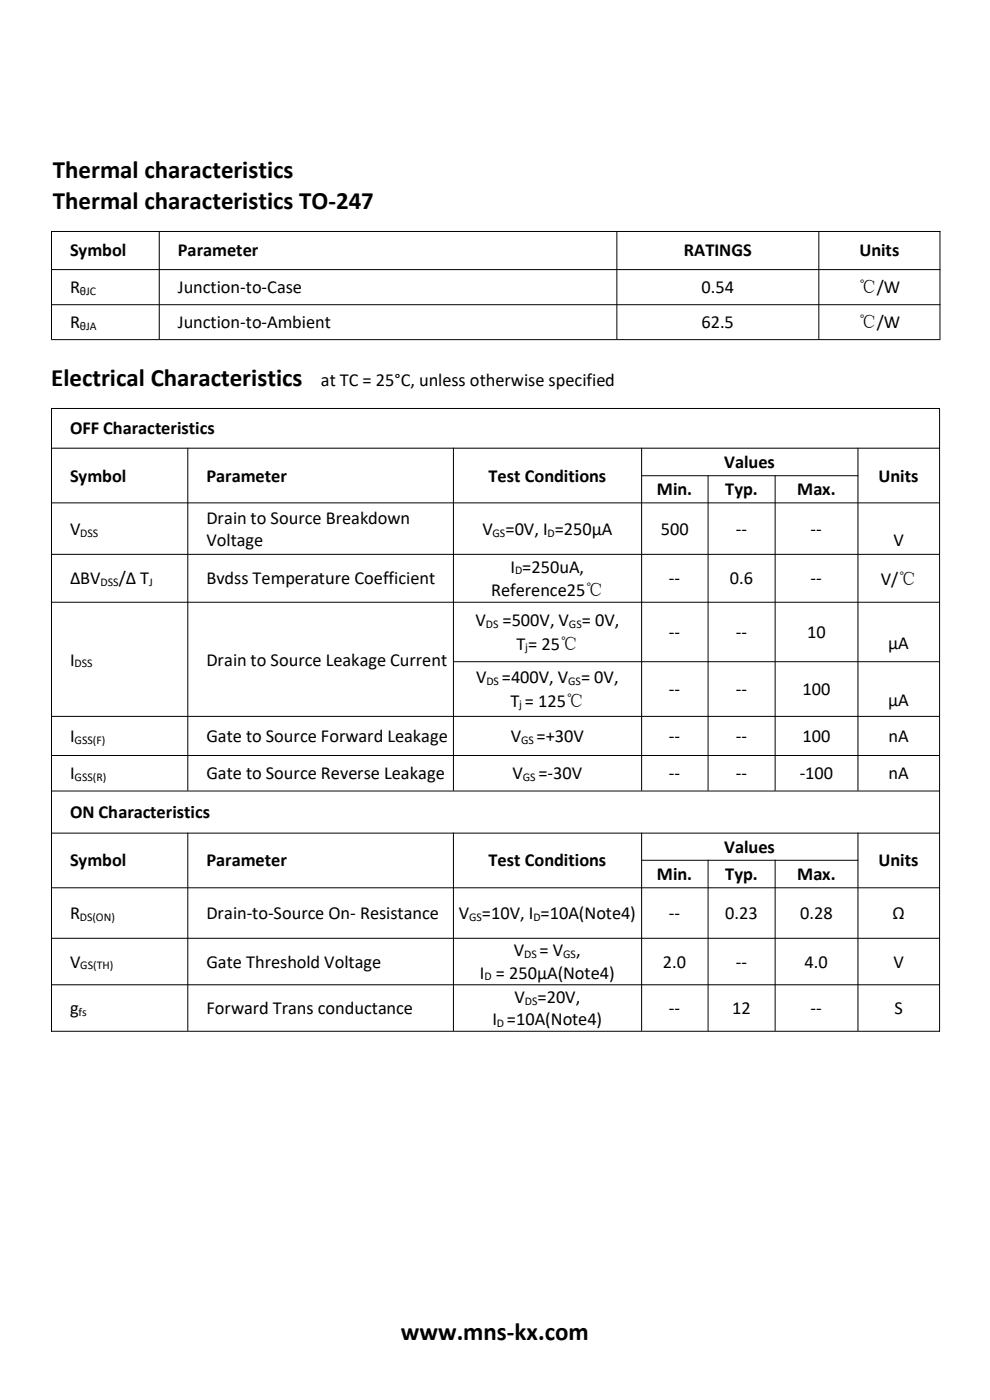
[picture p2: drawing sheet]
<svg xmlns="http://www.w3.org/2000/svg" width="210mm" height="297mm" viewBox="0 0 210 297" stroke-linecap="round" stroke-linejoin="round" font-family="sans-serif">
<defs><g id="words">
<g font-size="5.3">
<text x="11.2" y="37.8">Thermal characteristics</text>
<text x="11.2" y="44.3">Thermal characteristics TO-247</text>
<text x="10.9" y="81.9">Electrical Characteristics</text>
<text x="85" y="284.4">www.mns-kx.com</text>
</g>
<g font-size="3.9">
<text x="14.9" y="54.4">Symbol</text>
<text x="37.7" y="54.4">Parameter</text>
<text x="145.1" y="54.4">RATINGS</text>
<text x="182.3" y="54.4">Units</text>
<text x="14.9" y="62.2">R</text>
<text x="37.7" y="62.2">Junction-to-Case</text>
<text x="148.8" y="62.2">0.54</text>
<text x="182.1" y="62.2">℃/W</text>
<text x="14.9" y="69.6">R</text>
<text x="37.7" y="69.6">Junction-to-Ambient</text>
<text x="148.8" y="69.6">62.5</text>
<text x="182.1" y="69.7">℃/W</text>
<text x="68.1" y="81.9">at TC = 25°C, unless otherwise specified</text>
<text x="14.9" y="92.2">OFF Characteristics</text>
<text x="153.6" y="99.3">Values</text>
<text x="14.9" y="102.2">Symbol</text>
<text x="43.8" y="102.2">Parameter</text>
<text x="103.6" y="102.2">Test Conditions</text>
<text x="139.4" y="105.1">Min.</text>
<text x="153.8" y="105.1">Typ.</text>
<text x="169.1" y="105.1">Max.</text>
<text x="186.4" y="102.2">Units</text>
<text x="14.9" y="113.5">V</text>
<text x="43.8" y="111.1">Drain to Source Breakdown</text>
<text x="102.3" y="113.5">V =0V, I =250µA</text>
<text x="140.2" y="113.5">500</text>
<text x="156.1" y="113.5">--</text>
<text x="172" y="113.5">--</text>
<text x="43.8" y="115.8">Voltage</text>
<text x="189.5" y="115.8">V</text>
<text x="14.9" y="124">ΔBV</text>
<text x="25.2" y="124">/Δ T</text>
<text x="43.8" y="124">Bvdss Temperature Coefficient</text>
<text x="108.3" y="121.5">I =250uA,</text>
<text x="141.9" y="124">--</text>
<text x="154.8" y="124">0.6</text>
<text x="172" y="124">--</text>
<text x="186.8" y="124">V/℃</text>
<text x="104.2" y="126.4">Reference25℃</text>
<text x="100.8" y="132.8">V</text>
<text x="106.6" y="132.8">=500V, V = 0V,</text>
<text x="109.6" y="137.8">T= 25℃</text>
<text x="141.9" y="135.4">--</text>
<text x="156.1" y="135.4">--</text>
<text x="171.2" y="135.4">10</text>
<text x="188.4" y="137.7">µA</text>
<text x="14.9" y="141.2">I</text>
<text x="43.8" y="141.2">Drain to Source Leakage Current</text>
<text x="101" y="145">V</text>
<text x="106.5" y="145">=400V, V</text>
<text x="108.3" y="149.9">T = 125℃</text>
<text x="123.3" y="145">= 0V,</text>
<text x="141.9" y="147.5">--</text>
<text x="156.1" y="147.5">--</text>
<text x="170.2" y="147.5">100</text>
<text x="188.4" y="149.8">µA</text>
<text x="14.9" y="157.4">I</text>
<text x="43.8" y="157.4">Gate to Source Forward Leakage</text>
<text x="108.4" y="157.4">V</text>
<text x="113.8" y="157.4">=+30V</text>
<text x="141.9" y="157.4">--</text>
<text x="156.1" y="157.4">--</text>
<text x="170.2" y="157.4">100</text>
<text x="188.5" y="157.4">nA</text>
<text x="14.9" y="165.3">I</text>
<text x="43.8" y="165.3">Gate to Source Reverse Leakage</text>
<text x="108.7" y="165.3">V</text>
<text x="114.2" y="165.3">=-30V</text>
<text x="141.9" y="165.3">--</text>
<text x="156.1" y="165.3">--</text>
<text x="169.6" y="165.3">-100</text>
<text x="188.5" y="165.3">nA</text>
<text x="14.9" y="173.6">ON Characteristics</text>
<text x="14.9" y="183.8">Symbol</text>
<text x="43.8" y="183.8">Parameter</text>
<text x="103.6" y="183.8">Test Conditions</text>
<text x="153.6" y="180.9">Values</text>
<text x="186.4" y="183.8">Units</text>
<text x="139.4" y="186.7">Min.</text>
<text x="153.8" y="186.7">Typ.</text>
<text x="169.1" y="186.7">Max.</text>
<text x="14.9" y="195">R</text>
<text x="43.8" y="195">Drain-to-Source On- Resistance</text>
<text x="97.3" y="195">V =10V, I =10A(Note4)</text>
<text x="141.9" y="195">--</text>
<text x="153.8" y="195">0.23</text>
<text x="169.8" y="195">0.28</text>
<text x="189.3" y="195">Ω</text>
<text x="109" y="202.9">V</text>
<text x="114.5" y="202.9">= V</text>
<text x="122.2" y="202.9">,</text>
<text x="14.9" y="205.3">V</text>
<text x="43.8" y="205.3">Gate Threshold Voltage</text>
<text x="101.8" y="207.6">I = 250µA(Note4)</text>
<text x="140.6" y="205.3">2.0</text>
<text x="156.1" y="205.3">--</text>
<text x="170.7" y="205.3">4.0</text>
<text x="189.5" y="205.3">V</text>
<text x="14.9" y="215.1">g</text>
<text x="43.8" y="215.1">Forward Trans conductance</text>
<text x="109.1" y="212.8">V =20V,</text>
<text x="141.9" y="215.1">--</text>
<text x="155.3" y="215.1">12</text>
<text x="172" y="215.1">--</text>
<text x="189.7" y="215.1">S</text>
<text x="104.4" y="217.5">I =10A(Note4)</text>
</g>
<g font-size="2.5">
<text x="16.9" y="62.5">θJC</text>
<text x="16.9" y="70">θJA</text>
<text x="17" y="113.8">DSS</text>
<text x="104.5" y="113.8">GS</text>
<text x="116.2" y="113.8">D</text>
<text x="21.3" y="124.3">DSS</text>
<text x="31.6" y="124.3">J</text>
<text x="109.3" y="121.8">D</text>
<text x="103" y="133.2">DS</text>
<text x="120.7" y="133.2">GS</text>
<text x="15.8" y="141.5">DSS</text>
<text x="111.4" y="138.2">j</text>
<text x="103.2" y="145.3">DS</text>
<text x="120.5" y="145.3">GS</text>
<text x="110.2" y="150.3">j</text>
<text x="15.8" y="157.8">GSS(F)</text>
<text x="110.5" y="157.8">GS</text>
<text x="15.8" y="165.7">GSS(R)</text>
<text x="110.9" y="165.7">GS</text>
<text x="16.9" y="195.4">DS(ON)</text>
<text x="99.5" y="195.4">GS</text>
<text x="113.2" y="195.4">D</text>
<text x="111.2" y="203.3">DS</text>
<text x="119.5" y="203.3">GS</text>
<text x="17" y="205.7">GS(TH)</text>
<text x="102.8" y="208">D</text>
<text x="16.7" y="215.5">fs</text>
<text x="111.3" y="213.1">DS</text>
<text x="105.4" y="217.8">D</text>
</g>
</g></defs>
<path d="M152.9 18.9h51.8v10.4h-51.8z" fill="none" stroke="#fff" stroke-width=".21"/>
<g fill="none" stroke="#000" stroke-width=".21">
<path d="M10.8 49.1h188.7M10.8 57.2h188.7M10.9 49v23M33.8 49v23M130.9 49v23M173.7 49v23M199.4 49v23M10.8 64.6h188.7M10.8 72.1h188.7M10.8 86.7h188.6M10.8 95.1h188.6M10.9 86.6v132.3"/>
<path d="M39.8 95v72.7M96.2 95v72.7M136.1 95v72.7M182 95v72.7M199.3 86.7v132.2M10.8 106.7h188.6M10.8 117.6h188.6M136 100.9h46.1M150.2 100.8v66.9M164.4 100.8v66.9M10.8 127.8h188.6M10.8 152h188.6"/>
<path d="M96.1 140.4h103.3M10.8 160.3h188.6M10.8 167.8h188.6M10.8 176.7h188.6M39.8 176.7v42M96.2 176.7v42M136.1 176.7v42M182 176.7v42M10.8 188.3h188.6M10.8 199.1h188.6M136 182.5h46.1M150.2 182.4v36.3"/>
<path d="M164.4 182.4v36.3M10.8 208.9h188.6M10.8 218.8h188.6"/>
</g>
<use href="#words"/>
</svg>
